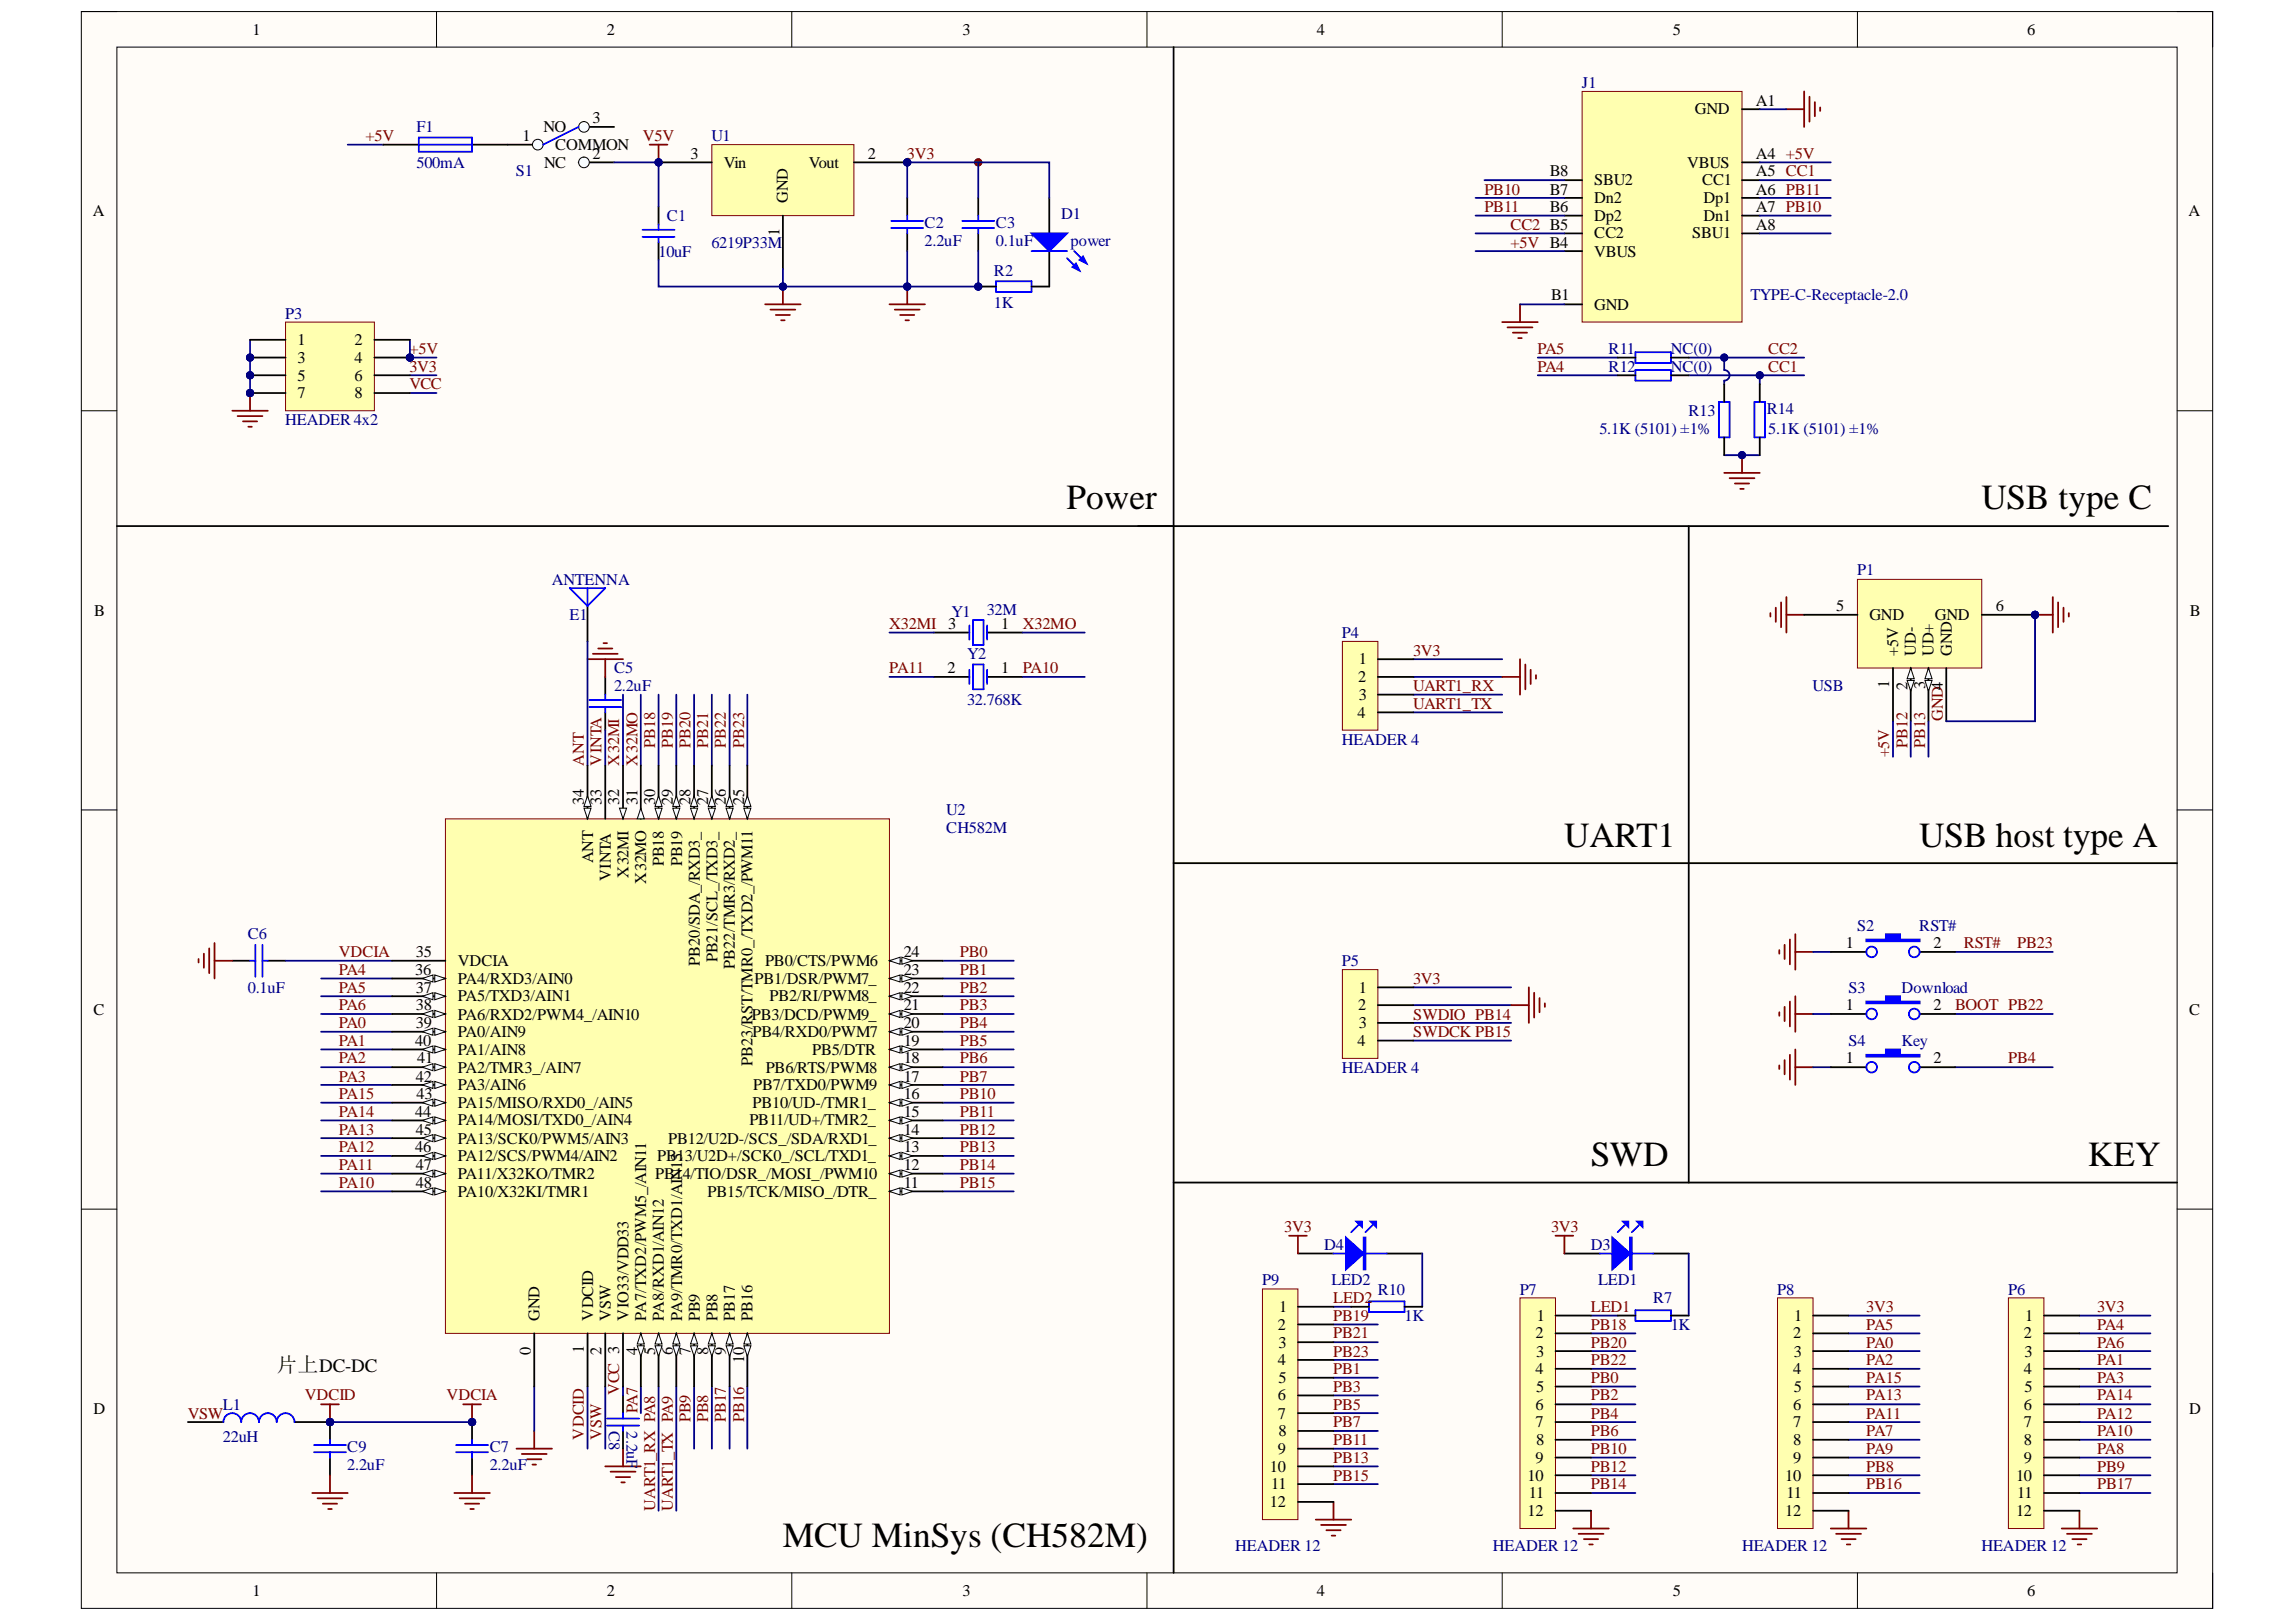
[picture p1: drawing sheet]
<svg xmlns="http://www.w3.org/2000/svg" width="297mm" height="210mm" viewBox="0 0 297 210" stroke-linecap="round" stroke-linejoin="round" font-family="sans-serif">
<defs><g id="words">
<g font-size="4.6">
<text x="138" y="65.9">Power</text>
<text x="256.3" y="65.9">USB type C</text>
<text x="202.4" y="109.5">UART1</text>
<text x="248.3" y="109.5">USB host type A</text>
<text x="205.8" y="150.9">SWD</text>
<text x="270.1" y="150.9">KEY</text>
<text x="101.3" y="200.2">MCU MinSys (CH582M)</text>
</g>
<text font-size="2.7" x="35.8" y="177.6">片上DC-DC</text>
<g font-size="2.1">
<text x="32.7" y="4.5">1</text>
<text x="78.5" y="4.5">2</text>
<text x="124.5" y="4.5">3</text>
<text x="170.4" y="4.5">4</text>
<text x="216.4" y="4.5">5</text>
<text x="262.3" y="4.5">6</text>
<text x="70.3" y="17.1">NO</text>
<text x="76.6" y="16">3</text>
<text x="219.3" y="14.8">GND</text>
<text x="227.1" y="13.7">A1</text>
<text x="67.6" y="18.3">1</text>
<text x="70.4" y="21.7">NC</text>
<text x="71.8" y="19.4">COMMON</text>
<text x="76.6" y="20.5">2</text>
<text x="89.3" y="20.5">3</text>
<text x="93.6" y="21.7">Vin</text>
<text x="104.6" y="21.7">Vout</text>
<text x="112.3" y="20.5">2</text>
<text x="200.5" y="22.8">B8</text>
<text x="218.3" y="21.7">VBUS</text>
<text x="227.1" y="20.5">A4 +5V</text>
<text x="227.1" y="22.8">A5 CC1</text>
<text x="12" y="28">A</text>
<text x="101.9" y="26.3" transform="rotate(-90 101.9 26.3)">GND</text>
<text x="200.5" y="27.5">B6</text>
<text x="200.5" y="25.2">B7</text>
<text x="206.2" y="28.6">Dp2</text>
<text x="206.2" y="26.3">Dn2</text>
<text x="206.2" y="24">SBU2</text>
<text x="220.2" y="24">CC1</text>
<text x="220.4" y="26.3">Dp1</text>
<text x="220.4" y="28.6">Dn1</text>
<text x="227.1" y="25.2">A6 PB11</text>
<text x="227.1" y="27.5">A7 PB10</text>
<text x="227.1" y="29.8">A8</text>
<text x="283.1" y="28">A</text>
<text x="100.8" y="30.5" transform="rotate(-90 100.8 30.5)">1</text>
<text x="206.2" y="33.2">VBUS</text>
<text x="206.2" y="30.8">CC2</text>
<text x="218.9" y="30.8">SBU1</text>
<text x="200.7" y="38.9">B1</text>
<text x="206.2" y="40.1">GND</text>
<text x="38.5" y="44.6">1</text>
<text x="38.5" y="47">3</text>
<text x="45.9" y="44.6">2</text>
<text x="45.9" y="47">4</text>
<text x="38.5" y="49.3">5</text>
<text x="38.5" y="51.6">7</text>
<text x="45.9" y="49.3">6</text>
<text x="45.9" y="51.6">8</text>
<text x="12.2" y="79.7">B</text>
<text x="122.7" y="81.4">3</text>
<text x="129.5" y="81.4">1</text>
<text x="237.6" y="79.1">5</text>
<text x="241.9" y="80.2">GND</text>
<text x="250.3" y="80.2">GND</text>
<text x="258.2" y="79.1">6</text>
<text x="283.3" y="79.7">B</text>
<text x="122.6" y="87.1">2</text>
<text x="129.5" y="87.1">1</text>
<text x="175.7" y="88.2">2</text>
<text x="175.8" y="86">1</text>
<text x="244.4" y="89.1" transform="rotate(-90 244.4 89.1)">1</text>
<text x="245.6" y="84.9" transform="rotate(-90 245.6 84.9)">+5V</text>
<text x="246.8" y="89.3" transform="rotate(-90 246.8 89.3)">2</text>
<text x="247.9" y="84.9" transform="rotate(-90 247.9 84.9)">UD-</text>
<text x="249.1" y="89.2" transform="rotate(-90 249.1 89.2)">3</text>
<text x="250.2" y="84.9" transform="rotate(-90 250.2 84.9)">UD+</text>
<text x="252.5" y="84.9" transform="rotate(-90 252.5 84.9)">GND</text>
<text x="175.6" y="92.9">4</text>
<text x="175.8" y="90.6">3</text>
<text x="75.5" y="104.1" transform="rotate(-90 75.5 104.1)">34</text>
<text x="77.8" y="104.1" transform="rotate(-90 77.8 104.1)">33</text>
<text x="80.1" y="104.1" transform="rotate(-90 80.1 104.1)">32</text>
<text x="82.5" y="104.1" transform="rotate(-90 82.5 104.1)">31</text>
<text x="84.8" y="104.1" transform="rotate(-90 84.8 104.1)">30</text>
<text x="87.1" y="104.1" transform="rotate(-90 87.1 104.1)">29</text>
<text x="89.3" y="104.1" transform="rotate(-90 89.3 104.1)">28</text>
<text x="91.6" y="104.1" transform="rotate(-90 91.6 104.1)">27</text>
<text x="93.9" y="104.1" transform="rotate(-90 93.9 104.1)">26</text>
<text x="96.3" y="104.1" transform="rotate(-90 96.3 104.1)">25</text>
<text x="76.7" y="111.7" transform="rotate(-90 76.7 111.7)">ANT</text>
<text x="81.3" y="113.6" transform="rotate(-90 81.3 113.6)">X32MI</text>
<text x="85.9" y="112.1" transform="rotate(-90 85.9 112.1)">PB18</text>
<text x="88.2" y="112.1" transform="rotate(-90 88.2 112.1)">PB19</text>
<text x="79" y="114" transform="rotate(-90 79 114)">VINTA</text>
<text x="83.6" y="114.4" transform="rotate(-90 83.6 114.4)">X32MO</text>
<text x="53.8" y="123.8">35</text>
<text x="59.2" y="125">VDCIA</text>
<text x="90.5" y="125" transform="rotate(-90 90.5 125)">PB20/SDA_/RXD3_</text>
<text x="92.8" y="124.5" transform="rotate(-90 92.8 124.5)">PB21/SCL_/TXD3_</text>
<text x="95.1" y="125.4" transform="rotate(-90 95.1 125.4)">PB22/TMR3/RXD2_</text>
<text x="99" y="125">PB0/CTS/PWM6</text>
<text x="116.9" y="123.8">24</text>
<text x="238.8" y="122.7">1</text>
<text x="250.2" y="122.7">2</text>
<text x="12.1" y="131.4">C</text>
<text x="53.7" y="126.2">36</text>
<text x="53.8" y="128.5">37</text>
<text x="53.8" y="130.8">38</text>
<text x="59.2" y="129.6">PA5/TXD3/AIN1</text>
<text x="59.2" y="127.3">PA4/RXD3/AIN0</text>
<text x="59.2" y="131.9">PA6/RXD2/PWM4_/AIN10</text>
<text x="97.3" y="131.9">PB3/DCD/PWM9_</text>
<text x="97.6" y="127.3">PB1/DSR/PWM7_</text>
<text x="99.6" y="129.6">PB2/RI/PWM8_</text>
<text x="116.9" y="126.2">23</text>
<text x="116.9" y="128.5">22</text>
<text x="116.9" y="130.8">21</text>
<text x="175.7" y="130.8">2</text>
<text x="175.8" y="128.5">1</text>
<text x="238.8" y="130.8">1</text>
<text x="250.2" y="130.8">2</text>
<text x="283.2" y="131.4">C</text>
<text x="53.7" y="135.3">40</text>
<text x="53.8" y="133">39</text>
<text x="54" y="137.6">41</text>
<text x="59.2" y="134.2">PA0/AIN9</text>
<text x="59.2" y="136.5">PA1/AIN8</text>
<text x="97.4" y="137.9" transform="rotate(-90 97.4 137.9)">PB23/RST/TMR0_/TXD2_/PWM11</text>
<text x="97.4" y="134.2">PB4/RXD0/PWM7</text>
<text x="105.1" y="136.5">PB5/DTR</text>
<text x="116.9" y="135.3">19</text>
<text x="116.9" y="133">20</text>
<text x="116.9" y="137.6">18</text>
<text x="175.6" y="135.3">4</text>
<text x="175.8" y="133">3</text>
<text x="238.8" y="137.6">1</text>
<text x="250.2" y="137.6">2</text>
<text x="53.8" y="140">42</text>
<text x="53.9" y="142.3">43</text>
<text x="59.2" y="143.4">PA15/MISO/RXD0_/AIN5</text>
<text x="59.2" y="141.1">PA3/AIN6</text>
<text x="59.2" y="138.8">PA2/TMR3_/AIN7</text>
<text x="97.4" y="143.4">PB10/UD-/TMR1_</text>
<text x="97.5" y="141.1">PB7/TXD0/PWM9</text>
<text x="99.1" y="138.8">PB6/RTS/PWM8</text>
<text x="116.9" y="140">17</text>
<text x="116.9" y="142.3">16</text>
<text x="53.7" y="144.5">44</text>
<text x="53.7" y="149.1">46</text>
<text x="53.8" y="146.8">45</text>
<text x="59.2" y="145.6">PA14/MOSI/TXD0_/AIN4</text>
<text x="59.2" y="148">PA13/SCK0/PWM5/AIN3</text>
<text x="86.5" y="148">PB12/U2D-/SCS_/SDA/RXD1_</text>
<text x="96.9" y="145.6">PB11/UD+/TMR2_</text>
<text x="116.9" y="146.8">14</text>
<text x="116.9" y="144.5">15</text>
<text x="116.9" y="149.1">13</text>
<text x="53.8" y="153.8">48</text>
<text x="53.8" y="151.4">47</text>
<text x="59.2" y="154.9">PA10/X32KI/TMR1</text>
<text x="59.2" y="152.6">PA11/X32KO/TMR2</text>
<text x="59.2" y="150.3">PA12/SCS/PWM4/AIN2</text>
<text x="84.8" y="152.6">PB14/TIO/DSR_/MOSI_/PWM10</text>
<text x="85" y="150.3">PB13/U2D+/SCK0_/SCL/TXD1_</text>
<text x="91.5" y="154.9">PB15/TCK/MISO_/DTR_</text>
<text x="116.9" y="153.8">11</text>
<text x="116.9" y="151.4">12</text>
<text x="69.8" y="170.9" transform="rotate(-90 69.8 170.9)">GND</text>
<text x="76.7" y="170.9" transform="rotate(-90 76.7 170.9)">VDCID</text>
<text x="79" y="170.9" transform="rotate(-90 79 170.9)">VSW</text>
<text x="81.3" y="170.9" transform="rotate(-90 81.3 170.9)">VIO33/VDD33</text>
<text x="83.6" y="170.9" transform="rotate(-90 83.6 170.9)">PA7/TXD2/PWM5_/AIN11</text>
<text x="85.9" y="170.9" transform="rotate(-90 85.9 170.9)">PA8/RXD1/AIN12</text>
<text x="88.2" y="170.9" transform="rotate(-90 88.2 170.9)">PA9/TMR0/TXD1/AIN13</text>
<text x="90.5" y="170.9" transform="rotate(-90 90.5 170.9)">PB9</text>
<text x="92.8" y="170.9" transform="rotate(-90 92.8 170.9)">PB8</text>
<text x="95.1" y="170.9" transform="rotate(-90 95.1 170.9)">PB17</text>
<text x="97.4" y="170.9" transform="rotate(-90 97.4 170.9)">PB16</text>
<text x="165.3" y="172.1">2</text>
<text x="165.5" y="169.8">1</text>
<text x="198.6" y="173.2">2</text>
<text x="198.8" y="170.9">1</text>
<text x="232" y="173.2">2</text>
<text x="232.1" y="170.9">1</text>
<text x="261.8" y="173.2">2</text>
<text x="262" y="170.9">1</text>
<text x="68.7" y="175.3" transform="rotate(-90 68.7 175.3)">0</text>
<text x="75.5" y="175.1" transform="rotate(-90 75.5 175.1)">1</text>
<text x="77.8" y="175.3" transform="rotate(-90 77.8 175.3)">2</text>
<text x="82.5" y="175.3" transform="rotate(-90 82.5 175.3)">4</text>
<text x="84.8" y="175.3" transform="rotate(-90 84.8 175.3)">5</text>
<text x="87.1" y="175.3" transform="rotate(-90 87.1 175.3)">6</text>
<text x="89.3" y="175.3" transform="rotate(-90 89.3 175.3)">7</text>
<text x="91.6" y="175.3" transform="rotate(-90 91.6 175.3)">8</text>
<text x="93.9" y="175.3" transform="rotate(-90 93.9 175.3)">9</text>
<text x="96.3" y="176.4" transform="rotate(-90 96.3 176.4)">10</text>
<text x="165.3" y="176.7">4</text>
<text x="165.4" y="174.4">3</text>
<text x="165.4" y="178.9">5</text>
<text x="198.6" y="177.8">4</text>
<text x="198.7" y="175.6">3</text>
<text x="232" y="177.8">4</text>
<text x="232.1" y="175.6">3</text>
<text x="261.8" y="177.8">4</text>
<text x="261.9" y="175.6">3</text>
<text x="12.1" y="183">D</text>
<text x="165.3" y="181.2">6</text>
<text x="165.3" y="183.6">7</text>
<text x="165.4" y="185.9">8</text>
<text x="198.6" y="182.4">6</text>
<text x="198.6" y="184.7">7</text>
<text x="198.7" y="180.1">5</text>
<text x="232" y="182.4">6</text>
<text x="232" y="184.7">7</text>
<text x="232.1" y="180.1">5</text>
<text x="261.8" y="182.4">6</text>
<text x="261.8" y="184.7">7</text>
<text x="261.9" y="180.1">5</text>
<text x="283.2" y="183">D</text>
<text x="164.3" y="190.4">10</text>
<text x="165.3" y="188.2">9</text>
<text x="197.6" y="191.6">10</text>
<text x="198.6" y="189.3">9</text>
<text x="198.7" y="187">8</text>
<text x="231" y="191.6">10</text>
<text x="232" y="187">8</text>
<text x="232" y="189.3">9</text>
<text x="260.8" y="191.6">10</text>
<text x="261.8" y="187">8</text>
<text x="261.8" y="189.3">9</text>
<text x="164.3" y="195">12</text>
<text x="164.5" y="192.7">11</text>
<text x="197.6" y="196.2">12</text>
<text x="197.8" y="193.9">11</text>
<text x="231" y="196.2">12</text>
<text x="231.1" y="193.9">11</text>
<text x="260.8" y="196.2">12</text>
<text x="261" y="193.9">11</text>
<text x="32.7" y="206.5">1</text>
<text x="78.5" y="206.5">2</text>
<text x="124.5" y="206.5">3</text>
<text x="170.4" y="206.5">4</text>
<text x="216.4" y="206.5">5</text>
<text x="262.3" y="206.5">6</text>
</g>
<g font-size="2.1" fill="#000080">
<text x="204.6" y="11.4">J1</text>
<text x="53.9" y="17.1">F1</text>
<text x="53.9" y="21.7">500mA</text>
<text x="66.7" y="22.8">S1</text>
<text x="92" y="18.3">U1</text>
<text x="86.3" y="28.6">C1</text>
<text x="119.6" y="29.5">C2</text>
<text x="128.8" y="29.5">C3</text>
<text x="137.3" y="28.4">D1</text>
<text x="85.2" y="33.2">10uF</text>
<text x="92" y="32">6219P33M</text>
<text x="119.6" y="31.8">2.2uF</text>
<text x="128.6" y="35.7">R2</text>
<text x="128.8" y="31.8">0.1uF</text>
<text x="138.5" y="31.8">power</text>
<text x="36.9" y="41.2">P3</text>
<text x="128.6" y="39.8">1K</text>
<text x="226.5" y="38.9">TYPE-C-Receptacle-2.0</text>
<text x="208.1" y="45.8">R11</text>
<text x="216.1" y="45.8">NC(0)</text>
<text x="208.1" y="48.1">R12</text>
<text x="216.1" y="48.1">NC(0)</text>
<text x="218.4" y="53.8">R13</text>
<text x="228.6" y="53.6">R14</text>
<text x="36.9" y="55">HEADER 4x2</text>
<text x="206.9" y="56.1">5.1K (5101) ±1%</text>
<text x="228.8" y="56.1">5.1K (5101) ±1%</text>
<text x="71.4" y="75.7">ANTENNA</text>
<text x="240.3" y="74.5">P1</text>
<text x="73.7" y="80.2">E1</text>
<text x="123.1" y="79.8">Y1</text>
<text x="127.7" y="79.5">32M</text>
<text x="173.6" y="82.6">P4</text>
<text x="79.4" y="87.1">C5</text>
<text x="79.4" y="89.4">2.2uF</text>
<text x="125.1" y="85.3">Y2</text>
<text x="234.5" y="89.4">USB</text>
<text x="125.1" y="91.3">32.768K</text>
<text x="173.6" y="96.4">HEADER 4</text>
<text x="122.4" y="105.5">U2</text>
<text x="122.4" y="107.8">CH582M</text>
<text x="32.1" y="121.6">C6</text>
<text x="173.6" y="125">P5</text>
<text x="240.3" y="120.5">S2</text>
<text x="248.3" y="120.5">RST#</text>
<text x="32.1" y="128.5">0.1uF</text>
<text x="239.2" y="128.5">S3</text>
<text x="246" y="128.5">Download</text>
<text x="239.2" y="135.3">S4</text>
<text x="246" y="135.3">Key</text>
<text x="173.6" y="138.8">HEADER 4</text>
<text x="171.3" y="161.8">D4</text>
<text x="205.8" y="161.8">D3</text>
<text x="163.3" y="166.4">P9</text>
<text x="172.2" y="166.4">LED2</text>
<text x="178.2" y="167.5">R10</text>
<text x="196.6" y="167.5">P7</text>
<text x="206.8" y="166.4">LED1</text>
<text x="229.9" y="167.5">P8</text>
<text x="259.8" y="167.5">P6</text>
<text x="181.7" y="170.9">1K</text>
<text x="213.9" y="168.6">R7</text>
<text x="216.1" y="172.1">1K</text>
<text x="28.8" y="182.4">L1</text>
<text x="78.8" y="185.2" transform="rotate(90 78.8 185.2)">C8</text>
<text x="81" y="185.2" transform="rotate(90 81 185.2)">2.2uF</text>
<text x="28.8" y="186.6">22uH</text>
<text x="44.9" y="187.9">C9</text>
<text x="44.9" y="190.2">2.2uF</text>
<text x="63.4" y="187.9">C7</text>
<text x="63.4" y="190.2">2.2uF</text>
<text x="159.8" y="200.8">HEADER 12</text>
<text x="193.1" y="200.8">HEADER 12</text>
<text x="225.4" y="200.8">HEADER 12</text>
<text x="256.3" y="200.8">HEADER 12</text>
</g>
<g font-size="2.1" fill="#800000">
<text x="47.3" y="18.3">+5V</text>
<text x="83.2" y="18.3">V5V</text>
<text x="117.3" y="20.5">3V3</text>
<text x="192" y="25.2">PB10</text>
<text x="192" y="27.5">PB11</text>
<text x="195.4" y="29.8">CC2 B5</text>
<text x="195.4" y="32">+5V B4</text>
<text x="53" y="45.8">+5V</text>
<text x="198.9" y="45.8">PA5</text>
<text x="228.8" y="45.8">CC2</text>
<text x="53" y="50.4">VCC</text>
<text x="53" y="48.1">3V3</text>
<text x="198.9" y="48.1">PA4</text>
<text x="228.8" y="48.1">CC1</text>
<text x="115.1" y="81.4">X32MI</text>
<text x="132.3" y="81.4">X32MO</text>
<text x="115.1" y="87.1">PA11</text>
<text x="132.3" y="87.1">PA10</text>
<text x="182.8" y="84.9">3V3</text>
<text x="182.8" y="89.4">UART1_RX</text>
<text x="182.8" y="91.7">UART1_TX</text>
<text x="251.3" y="93.3" transform="rotate(-90 251.3 93.3)">GND4</text>
<text x="75.5" y="99.1" transform="rotate(-90 75.5 99.1)">ANT</text>
<text x="77.8" y="99.1" transform="rotate(-90 77.8 99.1)">VINTA</text>
<text x="80.1" y="99.1" transform="rotate(-90 80.1 99.1)">X32MI</text>
<text x="82.5" y="99.1" transform="rotate(-90 82.5 99.1)">X32MO</text>
<text x="84.8" y="96.8" transform="rotate(-90 84.8 96.8)">PB18</text>
<text x="87.1" y="96.8" transform="rotate(-90 87.1 96.8)">PB19</text>
<text x="89.3" y="96.8" transform="rotate(-90 89.3 96.8)">PB20</text>
<text x="91.6" y="96.8" transform="rotate(-90 91.6 96.8)">PB21</text>
<text x="93.9" y="96.8" transform="rotate(-90 93.9 96.8)">PB22</text>
<text x="96.3" y="96.8" transform="rotate(-90 96.3 96.8)">PB23</text>
<text x="244.4" y="98" transform="rotate(-90 244.4 98)">+5V</text>
<text x="246.8" y="96.8" transform="rotate(-90 246.8 96.8)">PB12</text>
<text x="249.1" y="96.8" transform="rotate(-90 249.1 96.8)">PB13</text>
<text x="43.8" y="123.8">VDCIA</text>
<text x="124.2" y="123.8">PB0</text>
<text x="254" y="122.7">RST#</text>
<text x="261" y="122.7">PB23</text>
<text x="43.8" y="126.2">PA4</text>
<text x="43.8" y="128.5">PA5</text>
<text x="43.8" y="130.8">PA6</text>
<text x="124.2" y="126.2">PB1</text>
<text x="124.2" y="128.5">PB2</text>
<text x="124.2" y="130.8">PB3</text>
<text x="182.8" y="127.3">3V3</text>
<text x="182.8" y="131.9">SWDIO PB14</text>
<text x="252.9" y="130.8">BOOT PB22</text>
<text x="43.8" y="133">PA0</text>
<text x="43.8" y="135.3">PA1</text>
<text x="43.8" y="137.6">PA2</text>
<text x="124.2" y="133">PB4</text>
<text x="124.2" y="135.3">PB5</text>
<text x="124.2" y="137.6">PB6</text>
<text x="182.8" y="134.2">SWDCK PB15</text>
<text x="259.8" y="137.6">PB4</text>
<text x="43.8" y="140">PA3</text>
<text x="43.8" y="142.3">PA15</text>
<text x="124.2" y="140">PB7</text>
<text x="124.2" y="142.3">PB10</text>
<text x="43.8" y="149.1">PA12</text>
<text x="43.8" y="146.8">PA13</text>
<text x="43.8" y="144.5">PA14</text>
<text x="124.2" y="144.5">PB11</text>
<text x="124.2" y="146.8">PB12</text>
<text x="124.2" y="149.1">PB13</text>
<text x="43.8" y="151.4">PA11</text>
<text x="43.8" y="153.8">PA10</text>
<text x="124.2" y="151.4">PB14</text>
<text x="124.2" y="153.8">PB15</text>
<text x="166.2" y="159.4">3V3</text>
<text x="200.7" y="159.4">3V3</text>
<text x="172.5" y="170.9">PB19</text>
<text x="172.5" y="173.2">PB21</text>
<text x="172.5" y="168.6">LED2</text>
<text x="205.8" y="169.8">LED1</text>
<text x="205.8" y="172.1">PB18</text>
<text x="241.4" y="172.1">PA5</text>
<text x="241.4" y="169.8">3V3</text>
<text x="271.3" y="172.1">PA4</text>
<text x="271.3" y="169.8">3V3</text>
<text x="172.5" y="175.6">PB23</text>
<text x="172.5" y="177.8">PB1</text>
<text x="205.8" y="174.4">PB20</text>
<text x="205.8" y="176.7">PB22</text>
<text x="205.8" y="178.9">PB0</text>
<text x="241.4" y="174.4">PA0</text>
<text x="241.4" y="176.7">PA2</text>
<text x="241.4" y="178.9">PA15</text>
<text x="271.3" y="176.7">PA1</text>
<text x="271.3" y="178.9">PA3</text>
<text x="271.3" y="174.4">PA6</text>
<text x="24.3" y="183.6">VSW</text>
<text x="39.4" y="181.2">VDCID</text>
<text x="57.8" y="181.2">VDCIA</text>
<text x="80.1" y="180.6" transform="rotate(-90 80.1 180.6)">VCC 3</text>
<text x="82.5" y="182.8" transform="rotate(-90 82.5 182.8)">PA7</text>
<text x="89.3" y="184" transform="rotate(-90 89.3 184)">PB9</text>
<text x="91.6" y="184" transform="rotate(-90 91.6 184)">PB8</text>
<text x="93.9" y="184" transform="rotate(-90 93.9 184)">PB17</text>
<text x="96.3" y="184" transform="rotate(-90 96.3 184)">PB16</text>
<text x="172.5" y="180.1">PB3</text>
<text x="172.5" y="182.4">PB5</text>
<text x="172.5" y="184.7">PB7</text>
<text x="205.8" y="181.2">PB2</text>
<text x="205.8" y="183.6">PB4</text>
<text x="205.8" y="185.9">PB6</text>
<text x="241.4" y="181.2">PA13</text>
<text x="241.4" y="183.6">PA11</text>
<text x="241.4" y="185.9">PA7</text>
<text x="271.3" y="183.6">PA12</text>
<text x="271.3" y="181.2">PA14</text>
<text x="271.3" y="185.9">PA10</text>
<text x="75.5" y="186.3" transform="rotate(-90 75.5 186.3)">VDCID</text>
<text x="77.8" y="186.3" transform="rotate(-90 77.8 186.3)">VSW</text>
<text x="172.5" y="187">PB11</text>
<text x="172.5" y="189.3">PB13</text>
<text x="172.5" y="191.6">PB15</text>
<text x="205.8" y="188.2">PB10</text>
<text x="205.8" y="190.4">PB12</text>
<text x="241.4" y="188.2">PA9</text>
<text x="241.4" y="190.4">PB8</text>
<text x="271.3" y="188.2">PA8</text>
<text x="271.3" y="190.4">PB9</text>
<text x="84.8" y="195.5" transform="rotate(-90 84.8 195.5)">UART1_RX PA8</text>
<text x="87.1" y="195.5" transform="rotate(-90 87.1 195.5)">UART1_TX PA9</text>
<text x="205.8" y="192.7">PB14</text>
<text x="241.4" y="192.7">PB16</text>
<text x="271.3" y="192.7">PB17</text>
</g>
</g></defs>
<path d="M10.5 1.5h275.8v206.6h-275.8z" fill-rule="evenodd" fill="#fffcf8"/>
<path d="M10.5 1.5h275.8v206.6h-275.8z" fill="none" stroke="#000" stroke-width=".13"/>
<path d="M15.1 6.1h266.6v197.4h-266.6z" fill-rule="evenodd" fill="#fffcf8"/>
<g fill="none" stroke="#000" stroke-width=".13">
<path d="M10.5 1.5h4.6M15.1 6.1h266.6v197.4h-266.6zM56.5 1.5v4.6M102.4 1.5v4.6M148.4 1.5v4.6M194.3 1.5v4.6M240.3 1.5v4.6M281.7 1.5h4.6v4.6M10.5 53.2h4.6M281.7 53.2h4.6M10.5 104.8h4.6M281.7 104.8h4.6"/>
<path d="M10.5 156.5h4.6M281.7 156.5h4.6M56.5 203.5v4.6M102.4 203.5v4.6M148.4 203.5v4.6M194.3 203.5v4.6M240.3 203.5v4.6M286.3 203.5v4.6"/>
</g>
<circle cx="126.6" cy="21" r=".46" fill="#000080"/>
<circle cx="126.6" cy="21" r=".46" fill="none" stroke="#000080" stroke-width=".13"/>
<path d="M229 79.3v.5M229.7 78.6v1.9M230.4 78v3.2M231.1 77.3v4.6M231.1 79.6h2.3" fill="none" stroke="#800000" stroke-width=".23"/>
<path d="M135.7 25.6v4.6M135.7 32.5v4.6" fill="none" stroke="#000" stroke-width=".23"/>
<path d="M133.5 30.2h4.5l-2.3 2.3z" fill="#00f"/>
<path d="M133.5 30.2h4.5l-2.3 2.3zM138 33.4l1.7 1.6M139 32.5l1.6 1.6" fill="none" stroke="#00f" stroke-width=".23"/>
<path d="M138.7 34.6l.5-.5 .5 .9z" fill="#00f"/>
<path d="M138.7 34.6l.5-.5 .5 .9z" fill="none" stroke="#00f" stroke-width=".23"/>
<path d="M139.7 33.6l.4-.4 .5 .9z" fill="#00f"/>
<path d="M133.5 32.5h4.5M139.7 33.6l.4-.4 .5 .9z" fill="none" stroke="#00f" stroke-width=".23"/>
<path d="M84 18.7h2.3M85.2 18.7v2.3M196.6 39.4v2.3M194.3 41.7h4.6M195 42.4h3.3M195.7 43.1h1.9M196.4 43.8h.5" fill="none" stroke="#800000" stroke-width=".23"/>
<circle cx="85.2" cy="21" r=".46" fill="#000080"/>
<circle cx="85.2" cy="21" r=".46" fill="none" stroke="#000080" stroke-width=".13"/>
<path d="M126.6 25.6v2.3M126.6 30.2v2.3" fill="none" stroke="#000" stroke-width=".23"/>
<path d="M124.5 29.5h4.1M124.5 28.6h4.1M126.6 27.9v.7M126.6 29.5v.7" fill="none" stroke="#00f" stroke-width=".23"/>
<circle cx="126.6" cy="21" r=".46" fill="#800000"/>
<circle cx="126.6" cy="21" r=".46" fill="none" stroke="#800000" stroke-width=".13"/>
<path d="M65.7 18.7h4.6M85.2 26.8v2.2M85.2 31.3v2.3" fill="none" stroke="#000" stroke-width=".23"/>
<path d="M83.1 30.7h4.2M83.1 29.7h4.2M85.2 29v.7M85.2 30.7v.6" fill="none" stroke="#00f" stroke-width=".23"/>
<circle cx="69.6" cy="18.7" r=".69" fill="#f8fcff"/>
<circle cx="69.6" cy="18.7" r=".69" fill="none" stroke="#000" stroke-width=".13"/>
<path d="M74.9 16.4h4.6" fill="none" stroke="#000" stroke-width=".23"/>
<circle cx="75.5" cy="16.4" r=".69" fill="#f8fcff"/>
<circle cx="75.5" cy="16.4" r=".69" fill="none" stroke="#000" stroke-width=".13"/>
<path d="M74.9 21h4.6" fill="none" stroke="#000" stroke-width=".23"/>
<circle cx="75.5" cy="21" r=".69" fill="#f8fcff"/>
<circle cx="75.5" cy="21" r=".69" fill="none" stroke="#000" stroke-width=".13"/>
<path d="M74.9 16.4l-4.6 2.3" fill="none" stroke="#00f" stroke-width=".23"/>
<circle cx="263.3" cy="79.6" r=".46" fill="#000080"/>
<circle cx="263.3" cy="79.6" r=".46" fill="none" stroke="#000080" stroke-width=".13"/>
<path d="M240.3 75h16.1v11.4h-16.1z" fill-rule="evenodd" fill="#ffffb0"/>
<path d="M240.3 75h16.1v11.4h-16.1z" fill="none" stroke="#800000" stroke-width=".13"/>
<path d="M256.4 79.6h6.9M244.9 86.4v6.9M251.8 86.4v6.9" fill="none" stroke="#000" stroke-width=".23"/>
<circle cx="263.3" cy="79.6" r=".46" fill="#000080"/>
<circle cx="263.3" cy="79.6" r=".46" fill="none" stroke="#000080" stroke-width=".13"/>
<path d="M249.5 86.4v6.9" fill="none" stroke="#000" stroke-width=".23"/>
<path d="M249.5 86.4l.5 1.4h-1z" fill="#f8fcff"/>
<path d="M249.5 86.4l.5 1.4h-1z" fill="none" stroke="#000" stroke-width=".13"/>
<path d="M249 88.1h1l-.5 1.3z" fill="#f8fcff"/>
<path d="M249 88.1h1l-.5 1.3z" fill="none" stroke="#000" stroke-width=".13"/>
<path d="M247.2 86.4v6.9" fill="none" stroke="#000" stroke-width=".23"/>
<path d="M247.2 86.4l.4 1.4h-.9z" fill="#f8fcff"/>
<path d="M247.2 86.4l.4 1.4h-.9z" fill="none" stroke="#000" stroke-width=".13"/>
<path d="M246.7 88.1h.9l-.4 1.3z" fill="#f8fcff"/>
<path d="M246.7 88.1h.9l-.4 1.3z" fill="none" stroke="#000" stroke-width=".13"/>
<path d="M76 78.4v4.6M233.4 79.6h6.9M78.3 87.6v2.3M78.3 92.2v2.3M120.8 81.9h4.6M127.7 81.9h4.6M30.1 124.3h2.2M34.6 124.3h2.3" fill="none" stroke="#000" stroke-width=".23"/>
<g fill="none" stroke="#800000" stroke-width=".23">
<path d="M99 39.4h4.6M101.3 37.1v2.3M99.7 40.1h3.2M100.4 40.8h1.8M101.1 41.4h.4M76 85.3h4.6M76.7 84.6h3.2M77.4 83.9h1.8M78.1 83.2h.4M78.3 85.3v2.3M25.7 124.1v.5M26.4 123.4v1.8"/>
<path d="M27.1 122.7v3.2M27.8 122v4.6M27.8 124.3h2.3M230.2 123v.4M230.2 131v.5M230.9 122.3v1.8M230.9 130.3v1.8M231.6 121.6v3.2M231.6 129.6v3.2M232.3 120.9v4.6M232.3 128.9v4.6M232.3 123.2h2.3"/>
<path d="M232.3 131.2h2.3M66.8 187.5h4.6M67.5 188.2h3.2M68.2 188.8h1.8M68.9 189.5h.4M69.1 185.2v2.3M78.3 189.8h4.6M79 190.5h3.2M79.7 191.1h1.8M80.4 191.8h.4M80.6 187.5v2.3"/>
</g>
<g fill="none" stroke="#00f" stroke-width=".23">
<path d="M73.7 76.1h4.6l-2.3 2.3zM76 76.1v2.3M76.2 90.6h4.2M76.2 91.5h4.2M78.3 89.9v.7M78.3 91.5v.7M125.4 80.9v1.9M125.9 80.2h1.3v3.3h-1.3zM127.7 80.9v1.9M32.3 124.3h.7M33 122.3v4.1M34 124.3h.6"/>
<path d="M34 122.3v4.1"/>
</g>
<circle cx="101.3" cy="37.1" r=".46" fill="#000080"/>
<circle cx="101.3" cy="37.1" r=".46" fill="none" stroke="#000080" stroke-width=".13"/>
<path d="M115.1 39.4h4.6M117.4 37.1v2.3M115.8 40.1h3.2M116.4 40.8h1.9M117.1 41.4h.5" fill="none" stroke="#800000" stroke-width=".23"/>
<circle cx="117.4" cy="37.1" r=".46" fill="#000080"/>
<circle cx="117.4" cy="37.1" r=".46" fill="none" stroke="#000080" stroke-width=".13"/>
<path d="M117.4 25.6v2.3M117.4 30.2v2.3M120.8 87.6h4.6M127.7 87.6h4.6M80.6 180.6v2.3M80.6 185.2v2.3" fill="none" stroke="#000" stroke-width=".23"/>
<path d="M115.3 29.5h4.1M115.3 28.6h4.1M117.4 27.9v.7M117.4 29.5v.7M125.4 86.7v1.8M125.9 86h1.3v3.2h-1.3zM127.7 86.7v1.8M78.5 183.6h4.2M78.5 184.5h4.2M80.6 182.9v.7M80.6 184.5v.7" fill="none" stroke="#00f" stroke-width=".23"/>
<circle cx="42.7" cy="184" r=".46" fill="#000080"/>
<circle cx="42.7" cy="184" r=".46" fill="none" stroke="#000080" stroke-width=".13"/>
<path d="M24.3 184h4.6M38.1 184h4.6" fill="none" stroke="#000" stroke-width=".23"/>
<circle cx="42.7" cy="184" r=".46" fill="#000080"/>
<circle cx="42.7" cy="184" r=".46" fill="none" stroke="#000080" stroke-width=".13"/>
<path d="M28.9 184a1.15 1.15 0 0 1 1.2-1.1 1.15 1.15 0 0 1 1.1 1.1 1.15 1.15 0 0 1 1.2-1.1 1.15 1.15 0 0 1 1.1 1.1 1.15 1.15 0 0 1 1.1-1.1 1.15 1.15 0 0 1 1.2 1.1 1.15 1.15 0 0 1 1.1-1.1 1.15 1.15 0 0 1 1.2 1.1" fill="none" stroke="#00f" stroke-width=".23"/>
<circle cx="42.7" cy="184" r=".46" fill="#000080"/>
<circle cx="42.7" cy="184" r=".46" fill="none" stroke="#000080" stroke-width=".13"/>
<path d="M42.7 184v2.3M42.7 188.6v2.3" fill="none" stroke="#000" stroke-width=".23"/>
<circle cx="42.7" cy="184" r=".46" fill="#000080"/>
<circle cx="42.7" cy="184" r=".46" fill="none" stroke="#000080" stroke-width=".13"/>
<path d="M40.6 187h4.2M40.6 187.9h4.2M42.7 186.3v.7M42.7 187.9v.7" fill="none" stroke="#00f" stroke-width=".23"/>
<path d="M41.5 181.7h2.3M42.7 181.7v2.3" fill="none" stroke="#800000" stroke-width=".23"/>
<circle cx="42.7" cy="184" r=".46" fill="#000080"/>
<circle cx="42.7" cy="184" r=".46" fill="none" stroke="#000080" stroke-width=".13"/>
<path d="M59.9 181.7h2.3M61.1 181.7v2.3" fill="none" stroke="#800000" stroke-width=".23"/>
<circle cx="61.1" cy="184" r=".46" fill="#000080"/>
<circle cx="61.1" cy="184" r=".46" fill="none" stroke="#000080" stroke-width=".13"/>
<g fill="none" stroke="#800000" stroke-width=".23">
<path d="M231.1 14.1h2.3M233.4 11.8v4.6M234.1 12.5v3.2M234.8 13.2v1.8M235.5 13.9v.5M263.3 79.6h2.3M265.6 77.3v4.6M266.3 78v3.2M267 78.6v1.9M267.6 79.3v.5M40.4 193.2h4.6M41.1 193.9h3.2"/>
<path d="M41.8 194.6h1.8M42.5 195.3h.4M42.7 190.9v2.3"/>
</g>
<circle cx="263.3" cy="79.6" r=".46" fill="#000080"/>
<circle cx="263.3" cy="79.6" r=".46" fill="none" stroke="#000080" stroke-width=".13"/>
<g fill="none" stroke="#800000" stroke-width=".23">
<path d="M30.1 53.2h4.5M30.7 53.8h3.3M31.4 54.5h1.9M32.1 55.2h.5M32.3 50.9v2.3M170.2 196.7h4.6M170.9 197.3h3.2M171.6 198h1.8M172.3 198.7h.4M172.5 194.4v2.3M203.5 197.8h4.6M204.2 198.5h3.2"/>
<path d="M204.9 199.2h1.9M205.6 199.9h.5M205.8 195.5v2.3M236.9 197.8h4.6M237.5 198.5h3.3M238.2 199.2h1.9M238.9 199.9h.5M239.1 195.5v2.3M266.7 197.8h4.6M267.4 198.5h3.2M268.1 199.2h1.8M268.8 199.9h.5"/>
<path d="M269 195.5v2.3"/>
</g>
<circle cx="32.3" cy="50.9" r=".46" fill="#000080"/>
<circle cx="32.3" cy="50.9" r=".46" fill="none" stroke="#000080" stroke-width=".13"/>
<circle cx="53" cy="46.3" r=".46" fill="#000080"/>
<circle cx="53" cy="46.3" r=".46" fill="none" stroke="#000080" stroke-width=".13"/>
<path d="M202.4 162.2h4.6M213.9 162.2h4.6" fill="none" stroke="#000" stroke-width=".23"/>
<path d="M210.2 158.5l-.9 1M212 158.5l-.9 1M207 162.2h6.9" fill="none" stroke="#00f" stroke-width=".23"/>
<path d="M208.6 160.1l2.3 2.1-2.3 2.1z" fill="#00f"/>
<path d="M208.6 160.1l2.3 2.1-2.3 2.1zM210.9 160.1h.2v4.2h-.2z" fill="none" stroke="#00f" stroke-width=".23"/>
<path d="M211 160.1v4.2" fill="none" stroke="#00f" stroke-width=".22"/>
<path d="M211.8 158.1h.7v.7z" fill="#00f"/>
<path d="M211.8 158.1h.7v.7z" fill="none" stroke="#00f" stroke-width=".23"/>
<path d="M210 158.1h.7v.7z" fill="#00f"/>
<path d="M175.7 158.5l-.9 1M177.6 158.5l-.9 1M210 158.1h.7v.7zM172.5 162.2h6.9" fill="none" stroke="#00f" stroke-width=".23"/>
<path d="M201.2 159.9h2.3M202.4 159.9v2.3" fill="none" stroke="#800000" stroke-width=".23"/>
<path d="M167.9 162.2h4.6M179.4 162.2h4.6" fill="none" stroke="#000" stroke-width=".23"/>
<path d="M174.1 160.1l2.3 2.1-2.3 2.1z" fill="#00f"/>
<path d="M174.1 160.1l2.3 2.1-2.3 2.1zM176.4 160.1h.3v4.2h-.3zM176.5 160.1v4.2" fill="none" stroke="#00f" stroke-width=".23"/>
<path d="M177.3 158.1h.7v.7z" fill="#00f"/>
<path d="M177.3 158.1h.7v.7z" fill="none" stroke="#00f" stroke-width=".23"/>
<path d="M175.5 158.1h.7v.7z" fill="#00f"/>
<path d="M175.5 158.1h.7v.7z" fill="none" stroke="#00f" stroke-width=".23"/>
<path d="M166.8 159.9h2.3M167.9 159.9v2.3" fill="none" stroke="#800000" stroke-width=".23"/>
<path d="M204.7 11.8h20.7v29.9h-20.7z" fill-rule="evenodd" fill="#ffffb0"/>
<path d="M204.7 11.8h20.7v29.9h-20.7z" fill="none" stroke="#800000" stroke-width=".13"/>
<path d="M225.4 14.1h2.3M202.4 39.4h2.3M202.4 32.5h2.3M202.4 30.2h2.3M202.4 27.9h2.3M202.4 25.6h2.3M202.4 23.3h2.3M225.4 30.2h2.3M225.4 27.9h2.3M225.4 25.6h2.3M225.4 23.3h2.3M225.4 21h2.3" fill="none" stroke="#000" stroke-width=".23"/>
<path d="M225.4 58.9v2.3M223.1 61.2h4.6M223.8 61.9h3.2M224.4 62.6h1.9M225.1 63.3h.5" fill="none" stroke="#800000" stroke-width=".23"/>
<circle cx="225.4" cy="58.9" r=".46" fill="#000080"/>
<circle cx="225.4" cy="58.9" r=".46" fill="none" stroke="#000080" stroke-width=".13"/>
<path d="M79.5 21h5.7v5.8M126.6 21v4.6M244.9 93.3v4.6" fill="none" stroke="#000080" stroke-width=".23"/>
<circle cx="85.2" cy="21" r=".46" fill="#000080"/>
<circle cx="85.2" cy="21" r=".46" fill="none" stroke="#000080" stroke-width=".13"/>
<g fill="none" stroke="#000080" stroke-width=".23">
<path d="M45 18.7h4.6M117.4 32.5v4.6M78.3 94.5v4.6M80.6 89.9v9.2M82.9 89.9v9.2M85.2 89.9v9.2M87.5 89.9v9.2M89.8 89.9v9.2M92.1 89.9v9.2M94.4 89.9v9.2M96.7 89.9v9.2M247.2 93.3v4.6"/>
<path d="M249.5 93.3v4.6M36.9 124.3h13.8M41.5 131.2h9.2M41.5 133.5h9.2M41.5 135.8h9.2M41.5 138.1h9.2M122 124.3h9.2M122 126.6h9.2M122 128.9h9.2M122 131.2h9.2M122 133.5h9.2M122 135.8h9.2"/>
<path d="M122 138.1h9.2M234.6 131.2h2.3M252.9 131.2h12.7M41.5 140.4h9.2M41.5 142.7h9.2M41.5 145h9.2M41.5 147.3h9.2M41.5 149.6h9.2M41.5 151.9h9.2M41.5 154.2h9.2M122 140.4h9.2M69.1 179.4v5.8"/>
<path d="M78.3 179.4v8.1M82.9 179.4v3.5M89.8 179.4v8.1M92.1 179.4v8.1M94.4 179.4v8.1M96.7 179.4v8.1"/>
</g>
<circle cx="117.4" cy="37.1" r=".46" fill="#000080"/>
<circle cx="117.4" cy="37.1" r=".46" fill="none" stroke="#000080" stroke-width=".13"/>
<path d="M263.3 79.6v13.7h-11.5M76 83v16.1M115.1 81.9h5.7M132.3 81.9h8M76 179.4v8.1M80.6 179.4v1.2" fill="none" stroke="#000080" stroke-width=".23"/>
<circle cx="263.3" cy="79.6" r=".46" fill="#000080"/>
<circle cx="263.3" cy="79.6" r=".46" fill="none" stroke="#000080" stroke-width=".13"/>
<g fill="none" stroke="#000080" stroke-width=".23">
<path d="M32.3 44v6.9M182.9 85.3h11.4M182.9 89.9h11.4M182.9 92.2h11.4M182.9 127.8h12.6M182.9 132.4h12.6M182.9 134.7h12.6M234.6 123.2h2.3M252.9 123.2h12.7M239.1 172.6h9.2M239.1 174.8h9.2M239.1 177.1h9.2"/>
<path d="M239.1 179.4h9.2M269 172.6h9.2M269 174.8h9.2M269 177.1h9.2M269 179.4h9.2M239.1 181.7h9.2M239.1 184h9.2M239.1 188.6h9.2M239.1 190.9h9.2M239.1 193.2h9.2M239.1 186.3h9.2M269 181.7h9.2"/>
<path d="M269 184h9.2M269 188.6h9.2M269 190.9h9.2M269 193.2h9.2"/>
</g>
<circle cx="32.3" cy="46.3" r=".46" fill="#000080"/>
<circle cx="32.3" cy="46.3" r=".46" fill="none" stroke="#000080" stroke-width=".13"/>
<circle cx="32.3" cy="48.6" r=".46" fill="#000080"/>
<circle cx="32.3" cy="48.6" r=".46" fill="none" stroke="#000080" stroke-width=".13"/>
<circle cx="32.3" cy="50.9" r=".46" fill="#000080"/>
<circle cx="32.3" cy="50.9" r=".46" fill="none" stroke="#000080" stroke-width=".13"/>
<path d="M53 44v2.3h3.5" fill="none" stroke="#000080" stroke-width=".23"/>
<circle cx="53" cy="46.3" r=".46" fill="#000080"/>
<circle cx="53" cy="46.3" r=".46" fill="none" stroke="#000080" stroke-width=".13"/>
<g fill="none" stroke="#000080" stroke-width=".23">
<path d="M227.7 14.1h3.4M190.9 25.6h11.5M190.9 27.9h11.5M190.9 30.2h11.5M190.9 32.5h11.5M192 23.3h10.4M196.6 39.4h5.8M227.7 21h9.2M227.7 23.3h9.2M227.7 25.6h9.2M227.7 27.9h9.2M227.7 30.2h9.2"/>
<path d="M53 48.6h3.5M218.5 48.6h14.9M41.5 126.6h9.2M41.5 128.9h9.2M122 142.7h9.2M122 145h9.2M122 147.3h9.2M122 149.6h9.2M122 151.9h9.2M122 154.2h9.2M85.2 179.4v16.1M87.5 179.4v16.1"/>
<path d="M172.5 171.4h5.8M172.5 173.7h5.8M172.5 176h5.8M172.5 178.3h5.8M172.5 169.1h2.3M184 162.2v6.9M205.8 172.6h5.8M205.8 174.8h5.8M205.8 177.1h5.8M205.8 179.4h5.8M205.8 170.2h3.5M218.5 162.2v8"/>
<path d="M239.1 170.2h9.2M269 170.2h9.2M172.5 180.6h5.8M172.5 182.9h5.8M172.5 185.2h5.8M172.5 187.5h5.8M172.5 189.8h5.8M172.5 192.1h5.8M205.8 186.3h5.8M205.8 181.7h5.8M205.8 184h5.8M205.8 188.6h5.8"/>
<path d="M205.8 190.9h5.8M205.8 193.2h5.8M269 186.3h9.2"/>
</g>
<circle cx="227.7" cy="48.6" r=".46" fill="#000080"/>
<circle cx="227.7" cy="48.6" r=".46" fill="none" stroke="#000080" stroke-width=".13"/>
<path d="M218.5 46.3h14.9" fill="none" stroke="#000080" stroke-width=".23"/>
<circle cx="223.1" cy="46.3" r=".46" fill="#000080"/>
<circle cx="223.1" cy="46.3" r=".46" fill="none" stroke="#000080" stroke-width=".13"/>
<path d="M198.9 46.3h10.4M198.9 48.6h10.4M223.1 46.3v1.6a.69 .69 0 0 1 .7 .7 .69 .69 0 0 1-.7 .7v.4" fill="none" stroke="#000080" stroke-width=".23"/>
<circle cx="223.1" cy="46.3" r=".46" fill="#000080"/>
<circle cx="223.1" cy="46.3" r=".46" fill="none" stroke="#000080" stroke-width=".13"/>
<path d="M227.7 48.6v1.1" fill="none" stroke="#000080" stroke-width=".23"/>
<circle cx="227.7" cy="48.6" r=".46" fill="#000080"/>
<circle cx="227.7" cy="48.6" r=".46" fill="none" stroke="#000080" stroke-width=".13"/>
<path d="M223.1 58.9h4.6" fill="none" stroke="#000080" stroke-width=".23"/>
<circle cx="225.4" cy="58.9" r=".46" fill="#000080"/>
<circle cx="225.4" cy="58.9" r=".46" fill="none" stroke="#000080" stroke-width=".13"/>
<path d="M151.8 6.1v197.4M15.1 68.1h265.4M151.8 111.7h129.9M151.8 153h129.9" fill="none" stroke="#000" stroke-width=".23"/>
<circle cx="85.2" cy="21" r=".46" fill="#000080"/>
<circle cx="85.2" cy="21" r=".46" fill="none" stroke="#000080" stroke-width=".13"/>
<circle cx="117.4" cy="21" r=".46" fill="#000080"/>
<circle cx="117.4" cy="21" r=".46" fill="none" stroke="#000080" stroke-width=".13"/>
<path d="M92.1 18.7h18.4v9.2h-18.4z" fill-rule="evenodd" fill="#ffffb0"/>
<path d="M92.1 18.7h18.4v9.2h-18.4z" fill="none" stroke="#800000" stroke-width=".13"/>
<path d="M85.2 21h6.9" fill="none" stroke="#000" stroke-width=".23"/>
<circle cx="85.2" cy="21" r=".46" fill="#000080"/>
<circle cx="85.2" cy="21" r=".46" fill="none" stroke="#000080" stroke-width=".13"/>
<path d="M101.3 27.9v6.9M110.5 21h6.9" fill="none" stroke="#000" stroke-width=".23"/>
<circle cx="117.4" cy="21" r=".46" fill="#000080"/>
<circle cx="117.4" cy="21" r=".46" fill="none" stroke="#000080" stroke-width=".13"/>
<path d="M101.3 34.8v2.3" fill="none" stroke="#000080" stroke-width=".23"/>
<circle cx="101.3" cy="37.1" r=".46" fill="#000080"/>
<circle cx="101.3" cy="37.1" r=".46" fill="none" stroke="#000080" stroke-width=".13"/>
<path d="M177.1 168.4h4.6v1.4h-4.6zM211.6 169.6h4.6v1.3h-4.6z" fill="none" stroke="#00f" stroke-width=".23"/>
<path d="M174.8 169.1h2.3M181.7 169.1h2.3M209.3 170.2h2.3M216.2 170.2h2.3" fill="none" stroke="#000" stroke-width=".23"/>
<circle cx="126.6" cy="37.1" r=".46" fill="#000080"/>
<circle cx="126.6" cy="37.1" r=".46" fill="none" stroke="#000080" stroke-width=".13"/>
<path d="M128.9 36.4h4.6v1.4h-4.6z" fill="none" stroke="#00f" stroke-width=".23"/>
<path d="M126.6 37.1h2.3M133.5 37.1h2.2" fill="none" stroke="#000" stroke-width=".23"/>
<circle cx="126.6" cy="37.1" r=".46" fill="#000080"/>
<circle cx="126.6" cy="37.1" r=".46" fill="none" stroke="#000080" stroke-width=".13"/>
<path d="M54.2 17.8h6.9v1.8h-6.9zM54.2 18.7h6.9M211.6 45.6h4.6v1.4h-4.6zM211.6 47.9h4.6v1.4h-4.6zM222.4 52h1.4v4.6h-1.4zM227 52h1.4v4.6h-1.4z" fill="none" stroke="#00f" stroke-width=".23"/>
<path d="M49.6 18.7h4.6M61.1 18.7h4.6M209.3 46.3h2.3M209.3 48.6h2.3M216.2 46.3h2.3M216.2 48.6h2.3M223.1 49.7v2.3M223.1 56.6v2.3M227.7 49.7v2.3M227.7 56.6v2.3M236.9 123.2h4.6M248.3 123.2h4.6" fill="none" stroke="#000" stroke-width=".23"/>
<path d="M241.5 121.6h2.5v-.7h1.8v.7h2.5v.2h-6.8z" fill-rule="evenodd" fill="#00f"/>
<g fill="none" stroke="#00f" stroke-width=".23">
<path d="M241.5 121.6h2.5v-.7h1.8v.7h2.5v.2h-6.8z"/>
<circle cx="242.1" cy="123.2" r=".69"/>
<circle cx="247.7" cy="123.2" r=".69"/>
</g>
<path d="M236.9 131.2h4.6M248.3 131.2h4.6" fill="none" stroke="#000" stroke-width=".23"/>
<path d="M241.5 129.6h2.5v-.7h1.8v.7h2.5v.2h-6.8z" fill-rule="evenodd" fill="#00f"/>
<g fill="none" stroke="#00f" stroke-width=".23">
<path d="M241.5 129.6h2.5v-.7h1.8v.7h2.5v.2h-6.8z"/>
<circle cx="242.1" cy="131.2" r=".69"/>
<circle cx="247.7" cy="131.2" r=".69"/>
</g>
<path d="M42.7 184h18.4" fill="none" stroke="#000080" stroke-width=".23"/>
<circle cx="42.7" cy="184" r=".46" fill="#000080"/>
<circle cx="42.7" cy="184" r=".46" fill="none" stroke="#000080" stroke-width=".13"/>
<circle cx="61.1" cy="184" r=".46" fill="#000080"/>
<circle cx="61.1" cy="184" r=".46" fill="none" stroke="#000080" stroke-width=".13"/>
<path d="M126.6 32.5v4.6h-41.4v-3.5" fill="none" stroke="#000080" stroke-width=".23"/>
<circle cx="101.3" cy="37.1" r=".46" fill="#000080"/>
<circle cx="101.3" cy="37.1" r=".46" fill="none" stroke="#000080" stroke-width=".13"/>
<circle cx="117.4" cy="37.1" r=".46" fill="#000080"/>
<circle cx="117.4" cy="37.1" r=".46" fill="none" stroke="#000080" stroke-width=".13"/>
<circle cx="126.6" cy="37.1" r=".46" fill="#000080"/>
<circle cx="126.6" cy="37.1" r=".46" fill="none" stroke="#000080" stroke-width=".13"/>
<path d="M117.4 25.6v-4.6h18.3v4.6" fill="none" stroke="#000080" stroke-width=".23"/>
<circle cx="117.4" cy="21" r=".46" fill="#000080"/>
<circle cx="117.4" cy="21" r=".46" fill="none" stroke="#000080" stroke-width=".13"/>
<path d="M115.1 87.6h5.7M132.3 87.6h8M182.9 87.6h11.4M182.9 130.1h12.6M234.6 138.1h2.3M252.9 138.1h12.7" fill="none" stroke="#000080" stroke-width=".23"/>
<g fill="none" stroke="#800000" stroke-width=".23">
<path d="M194.3 87.6h2.3M196.6 85.3v4.6M197.3 86v3.2M198 86.7v1.8M198.7 87.4v.4M195.5 130.1h2.3M197.8 127.8v4.6M198.5 128.5v3.2M199.2 129.2v1.8M199.9 129.8v.5M230.2 137.9v.4M230.9 137.2v1.8"/>
<path d="M231.6 136.5v3.2M232.3 135.8v4.6M232.3 138.1h2.3"/>
</g>
<path d="M218.5 68.1v84.9M236.9 138.1h4.6M248.3 138.1h4.6" fill="none" stroke="#000" stroke-width=".23"/>
<path d="M241.5 136.5h2.5v-.7h1.8v.7h2.5v.2h-6.8z" fill-rule="evenodd" fill="#00f"/>
<g fill="none" stroke="#00f" stroke-width=".23">
<path d="M241.5 136.5h2.5v-.7h1.8v.7h2.5v.2h-6.8z"/>
<circle cx="242.1" cy="138.1" r=".69"/>
<circle cx="247.7" cy="138.1" r=".69"/>
</g>
<circle cx="117.4" cy="21" r=".46" fill="#000080"/>
<circle cx="117.4" cy="21" r=".46" fill="none" stroke="#000080" stroke-width=".13"/>
<path d="M53 50.9h3.5" fill="none" stroke="#000080" stroke-width=".23"/>
<circle cx="32.3" cy="46.3" r=".46" fill="#000080"/>
<circle cx="32.3" cy="46.3" r=".46" fill="none" stroke="#000080" stroke-width=".13"/>
<circle cx="53" cy="46.3" r=".46" fill="#000080"/>
<circle cx="53" cy="46.3" r=".46" fill="none" stroke="#000080" stroke-width=".13"/>
<circle cx="32.3" cy="48.6" r=".46" fill="#000080"/>
<circle cx="32.3" cy="48.6" r=".46" fill="none" stroke="#000080" stroke-width=".13"/>
<circle cx="32.3" cy="50.9" r=".46" fill="#000080"/>
<circle cx="32.3" cy="50.9" r=".46" fill="none" stroke="#000080" stroke-width=".13"/>
<path d="M36.9 41.7h11.5v11.5h-11.5z" fill-rule="evenodd" fill="#ffffb0"/>
<path d="M36.9 41.7h11.5v11.5h-11.5z" fill="none" stroke="#800000" stroke-width=".13"/>
<path d="M32.3 44h4.6M32.3 46.3h4.6M48.4 44h4.6" fill="none" stroke="#000" stroke-width=".23"/>
<circle cx="32.3" cy="46.3" r=".46" fill="#000080"/>
<circle cx="32.3" cy="46.3" r=".46" fill="none" stroke="#000080" stroke-width=".13"/>
<path d="M48.4 46.3h4.6" fill="none" stroke="#000" stroke-width=".23"/>
<circle cx="53" cy="46.3" r=".46" fill="#000080"/>
<circle cx="53" cy="46.3" r=".46" fill="none" stroke="#000080" stroke-width=".13"/>
<path d="M32.3 48.6h4.6" fill="none" stroke="#000" stroke-width=".23"/>
<circle cx="32.3" cy="48.6" r=".46" fill="#000080"/>
<circle cx="32.3" cy="48.6" r=".46" fill="none" stroke="#000080" stroke-width=".13"/>
<path d="M32.3 50.9h4.6M48.4 48.6h4.6" fill="none" stroke="#000" stroke-width=".23"/>
<circle cx="32.3" cy="50.9" r=".46" fill="#000080"/>
<circle cx="32.3" cy="50.9" r=".46" fill="none" stroke="#000080" stroke-width=".13"/>
<path d="M48.4 50.9h4.6" fill="none" stroke="#000" stroke-width=".23"/>
<path d="M173.7 83h4.6v11.5h-4.6z" fill-rule="evenodd" fill="#ffffb0"/>
<path d="M173.7 83h4.6v11.5h-4.6z" fill="none" stroke="#800000" stroke-width=".13"/>
<path d="M178.3 85.3h4.6M178.3 87.6h4.6M178.3 89.9h4.6M178.3 92.2h4.6" fill="none" stroke="#000" stroke-width=".23"/>
<path d="M173.7 125.5h4.6v11.5h-4.6z" fill-rule="evenodd" fill="#ffffb0"/>
<path d="M173.7 125.5h4.6v11.5h-4.6z" fill="none" stroke="#800000" stroke-width=".13"/>
<path d="M178.3 127.8h4.6M178.3 130.1h4.6M178.3 132.4h4.6M178.3 134.7h4.6" fill="none" stroke="#000" stroke-width=".23"/>
<path d="M259.8 168h4.6v29.8h-4.6z" fill-rule="evenodd" fill="#ffffb0"/>
<path d="M259.8 168h4.6v29.8h-4.6z" fill="none" stroke="#800000" stroke-width=".13"/>
<path d="M264.4 170.2h4.6M264.4 172.6h4.6M264.4 174.8h4.6M264.4 177.1h4.6M264.4 179.4h4.6M264.4 181.7h4.6M264.4 184h4.6M264.4 186.3h4.6M264.4 188.6h4.6M264.4 190.9h4.6M264.4 193.2h4.6M264.4 195.5h4.6" fill="none" stroke="#000" stroke-width=".23"/>
<path d="M230 168h4.6v29.8h-4.6z" fill-rule="evenodd" fill="#ffffb0"/>
<path d="M230 168h4.6v29.8h-4.6z" fill="none" stroke="#800000" stroke-width=".13"/>
<path d="M234.6 170.2h4.5M234.6 172.6h4.5M234.6 174.8h4.5M234.6 177.1h4.5M234.6 179.4h4.5M234.6 181.7h4.5M234.6 184h4.5M234.6 186.3h4.5M234.6 188.6h4.5M234.6 190.9h4.5M234.6 193.2h4.5M234.6 195.5h4.5" fill="none" stroke="#000" stroke-width=".23"/>
<path d="M196.6 168h4.6v29.8h-4.6z" fill-rule="evenodd" fill="#ffffb0"/>
<path d="M196.6 168h4.6v29.8h-4.6z" fill="none" stroke="#800000" stroke-width=".13"/>
<path d="M201.2 170.2h4.6M201.2 172.6h4.6M201.2 174.8h4.6M201.2 177.1h4.6M201.2 179.4h4.6M201.2 181.7h4.6M201.2 184h4.6M201.2 186.3h4.6M201.2 188.6h4.6M201.2 190.9h4.6M201.2 193.2h4.6M201.2 195.5h4.6" fill="none" stroke="#000" stroke-width=".23"/>
<path d="M163.3 166.8h4.6v29.9h-4.6z" fill-rule="evenodd" fill="#ffffb0"/>
<path d="M163.3 166.8h4.6v29.9h-4.6z" fill="none" stroke="#800000" stroke-width=".13"/>
<path d="M167.9 169.1h4.6M167.9 171.4h4.6M167.9 173.7h4.6M167.9 176h4.6M167.9 178.3h4.6M167.9 180.6h4.6M167.9 182.9h4.6M167.9 185.2h4.6M167.9 187.5h4.6M167.9 189.8h4.6M167.9 192.1h4.6M167.9 194.4h4.6" fill="none" stroke="#000" stroke-width=".23"/>
<circle cx="61.1" cy="184" r=".46" fill="#000080"/>
<circle cx="61.1" cy="184" r=".46" fill="none" stroke="#000080" stroke-width=".13"/>
<path d="M61.1 184v2.3M61.1 188.6v2.3" fill="none" stroke="#000" stroke-width=".23"/>
<circle cx="61.1" cy="184" r=".46" fill="#000080"/>
<circle cx="61.1" cy="184" r=".46" fill="none" stroke="#000080" stroke-width=".13"/>
<path d="M59 187h4.1M59 187.9h4.1M61.1 186.3v.7M61.1 187.9v.7" fill="none" stroke="#00f" stroke-width=".23"/>
<path d="M58.8 193.2h4.6M59.5 193.9h3.2M60.2 194.6h1.8M60.8 195.3h.5M61.1 190.9v2.3" fill="none" stroke="#800000" stroke-width=".23"/>
<path d="M57.6 106h57.5v66.5h-57.5z" fill-rule="evenodd" fill="#ffffb0"/>
<path d="M57.6 106h57.5v66.5h-57.5z" fill="none" stroke="#800000" stroke-width=".13"/>
<path d="M89.8 172.6v6.8" fill="none" stroke="#000" stroke-width=".23"/>
<path d="M89.8 172.6l.5 1.3h-1z" fill="#f8fcff"/>
<path d="M89.8 172.6l.5 1.3h-1z" fill="none" stroke="#000" stroke-width=".13"/>
<path d="M89.3 174.2h1l-.5 1.3z" fill="#f8fcff"/>
<path d="M89.3 174.2h1l-.5 1.3z" fill="none" stroke="#000" stroke-width=".13"/>
<path d="M92.1 172.6v6.8" fill="none" stroke="#000" stroke-width=".23"/>
<path d="M92.1 172.6l.5 1.3h-1z" fill="#f8fcff"/>
<path d="M92.1 172.6l.5 1.3h-1z" fill="none" stroke="#000" stroke-width=".13"/>
<path d="M91.6 174.2h1l-.5 1.3z" fill="#f8fcff"/>
<path d="M91.6 174.2h1l-.5 1.3z" fill="none" stroke="#000" stroke-width=".13"/>
<path d="M96.7 172.6v6.8" fill="none" stroke="#000" stroke-width=".23"/>
<path d="M96.7 172.6l.5 1.3h-1z" fill="#f8fcff"/>
<path d="M96.7 172.6l.5 1.3h-1z" fill="none" stroke="#000" stroke-width=".13"/>
<path d="M96.2 174.2h1l-.5 1.3z" fill="#f8fcff"/>
<path d="M96.2 174.2h1l-.5 1.3z" fill="none" stroke="#000" stroke-width=".13"/>
<path d="M87.5 172.6v6.8" fill="none" stroke="#000" stroke-width=".23"/>
<path d="M87.5 172.6l.5 1.3h-1z" fill="#f8fcff"/>
<path d="M87.5 172.6l.5 1.3h-1z" fill="none" stroke="#000" stroke-width=".13"/>
<path d="M87 174.2h1l-.5 1.3z" fill="#f8fcff"/>
<path d="M87 174.2h1l-.5 1.3z" fill="none" stroke="#000" stroke-width=".13"/>
<path d="M115.1 147.3h6.9" fill="none" stroke="#000" stroke-width=".23"/>
<path d="M115.1 147.3l1.3-.5v.9z" fill="#f8fcff"/>
<path d="M115.1 147.3l1.3-.5v.9z" fill="none" stroke="#000" stroke-width=".13"/>
<path d="M116.7 146.8l1.4 .5-1.4 .4z" fill="#f8fcff"/>
<path d="M116.7 146.8l1.4 .5-1.4 .4z" fill="none" stroke="#000" stroke-width=".13"/>
<path d="M115.1 145h6.9" fill="none" stroke="#000" stroke-width=".23"/>
<path d="M115.1 145l1.3-.5v1z" fill="#f8fcff"/>
<path d="M115.1 145l1.3-.5v1z" fill="none" stroke="#000" stroke-width=".13"/>
<path d="M116.7 144.5l1.4 .5-1.4 .5z" fill="#f8fcff"/>
<path d="M116.7 144.5l1.4 .5-1.4 .5z" fill="none" stroke="#000" stroke-width=".13"/>
<path d="M115.1 140.4h6.9" fill="none" stroke="#000" stroke-width=".23"/>
<path d="M115.1 140.4l1.3-.5v1z" fill="#f8fcff"/>
<path d="M115.1 140.4l1.3-.5v1z" fill="none" stroke="#000" stroke-width=".13"/>
<path d="M116.7 139.9l1.4 .5-1.4 .5z" fill="#f8fcff"/>
<path d="M116.7 139.9l1.4 .5-1.4 .5z" fill="none" stroke="#000" stroke-width=".13"/>
<path d="M115.1 135.8h6.9" fill="none" stroke="#000" stroke-width=".23"/>
<path d="M115.1 135.8l1.3-.5v1z" fill="#f8fcff"/>
<path d="M115.1 135.8l1.3-.5v1z" fill="none" stroke="#000" stroke-width=".13"/>
<path d="M116.7 135.3l1.4 .5-1.4 .5z" fill="#f8fcff"/>
<path d="M116.7 135.3l1.4 .5-1.4 .5z" fill="none" stroke="#000" stroke-width=".13"/>
<path d="M115.1 126.6h6.9" fill="none" stroke="#000" stroke-width=".23"/>
<path d="M115.1 126.6l1.3-.4v.9z" fill="#f8fcff"/>
<path d="M115.1 126.6l1.3-.4v.9z" fill="none" stroke="#000" stroke-width=".13"/>
<path d="M116.7 126.2l1.4 .4-1.4 .5z" fill="#f8fcff"/>
<path d="M116.7 126.2l1.4 .4-1.4 .5z" fill="none" stroke="#000" stroke-width=".13"/>
<path d="M115.1 154.2h6.9" fill="none" stroke="#000" stroke-width=".23"/>
<path d="M115.1 154.2l1.3-.5v.9z" fill="#f8fcff"/>
<path d="M115.1 154.2l1.3-.5v.9z" fill="none" stroke="#000" stroke-width=".13"/>
<path d="M116.7 153.7l1.4 .5-1.4 .4z" fill="#f8fcff"/>
<path d="M116.7 153.7l1.4 .5-1.4 .4z" fill="none" stroke="#000" stroke-width=".13"/>
<path d="M50.7 145h6.9" fill="none" stroke="#000" stroke-width=".23"/>
<path d="M56.2 144.5l1.4 .5-1.4 .5z" fill="#f8fcff"/>
<path d="M56.2 144.5l1.4 .5-1.4 .5z" fill="none" stroke="#000" stroke-width=".13"/>
<path d="M54.6 145l1.4-.5v1z" fill="#f8fcff"/>
<path d="M54.6 145l1.4-.5v1z" fill="none" stroke="#000" stroke-width=".13"/>
<path d="M50.7 147.3h6.9M78.3 172.6v6.8" fill="none" stroke="#000" stroke-width=".23"/>
<path d="M56.2 146.8l1.4 .5-1.4 .4z" fill="#f8fcff"/>
<path d="M56.2 146.8l1.4 .5-1.4 .4z" fill="none" stroke="#000" stroke-width=".13"/>
<path d="M54.6 147.3l1.4-.5v.9z" fill="#f8fcff"/>
<path d="M54.6 147.3l1.4-.5v.9z" fill="none" stroke="#000" stroke-width=".13"/>
<path d="M50.7 142.7h6.9" fill="none" stroke="#000" stroke-width=".23"/>
<path d="M56.2 142.2l1.4 .5-1.4 .5z" fill="#f8fcff"/>
<path d="M56.2 142.2l1.4 .5-1.4 .5z" fill="none" stroke="#000" stroke-width=".13"/>
<path d="M54.6 142.7l1.4-.5v1z" fill="#f8fcff"/>
<path d="M54.6 142.7l1.4-.5v1z" fill="none" stroke="#000" stroke-width=".13"/>
<path d="M115.1 151.9h6.9" fill="none" stroke="#000" stroke-width=".23"/>
<path d="M115.1 151.9l1.3-.5v.9z" fill="#f8fcff"/>
<path d="M115.1 151.9l1.3-.5v.9z" fill="none" stroke="#000" stroke-width=".13"/>
<path d="M116.7 151.4l1.4 .5-1.4 .4z" fill="#f8fcff"/>
<path d="M116.7 151.4l1.4 .5-1.4 .4z" fill="none" stroke="#000" stroke-width=".13"/>
<path d="M50.7 128.9h6.9" fill="none" stroke="#000" stroke-width=".23"/>
<path d="M56.2 128.5l1.4 .4-1.4 .5z" fill="#f8fcff"/>
<path d="M56.2 128.5l1.4 .4-1.4 .5z" fill="none" stroke="#000" stroke-width=".13"/>
<path d="M54.6 128.9l1.4-.4v.9z" fill="#f8fcff"/>
<path d="M54.6 128.9l1.4-.4v.9z" fill="none" stroke="#000" stroke-width=".13"/>
<path d="M50.7 126.6h6.9" fill="none" stroke="#000" stroke-width=".23"/>
<path d="M56.2 126.2l1.4 .4-1.4 .5z" fill="#f8fcff"/>
<path d="M56.2 126.2l1.4 .4-1.4 .5z" fill="none" stroke="#000" stroke-width=".13"/>
<path d="M54.6 126.6l1.4-.4v.9z" fill="#f8fcff"/>
<path d="M54.6 126.6l1.4-.4v.9z" fill="none" stroke="#000" stroke-width=".13"/>
<path d="M80.6 99.1v6.9" fill="none" stroke="#000" stroke-width=".23"/>
<path d="M80.1 104.6h1l-.5 1.4z" fill="#f8fcff"/>
<path d="M80.1 104.6h1l-.5 1.4z" fill="none" stroke="#000" stroke-width=".13"/>
<path d="M78.3 99.1v6.9M96.7 99.1v6.9" fill="none" stroke="#000" stroke-width=".23"/>
<path d="M96.2 104.6h.9l-.4 1.4z" fill="#f8fcff"/>
<path d="M96.2 104.6h.9l-.4 1.4z" fill="none" stroke="#000" stroke-width=".13"/>
<path d="M96.7 103l.4 1.4h-.9z" fill="#f8fcff"/>
<path d="M96.7 103l.4 1.4h-.9z" fill="none" stroke="#000" stroke-width=".13"/>
<path d="M115.1 124.3h6.9" fill="none" stroke="#000" stroke-width=".23"/>
<path d="M115.1 124.3l1.3-.4v.9z" fill="#f8fcff"/>
<path d="M115.1 124.3l1.3-.4v.9z" fill="none" stroke="#000" stroke-width=".13"/>
<path d="M116.7 123.9l1.4 .4-1.4 .5z" fill="#f8fcff"/>
<path d="M116.7 123.9l1.4 .4-1.4 .5z" fill="none" stroke="#000" stroke-width=".13"/>
<path d="M50.7 131.2h6.9" fill="none" stroke="#000" stroke-width=".23"/>
<path d="M56.2 130.8l1.4 .4-1.4 .5z" fill="#f8fcff"/>
<path d="M56.2 130.8l1.4 .4-1.4 .5z" fill="none" stroke="#000" stroke-width=".13"/>
<path d="M54.6 131.2l1.4-.4v.9z" fill="#f8fcff"/>
<path d="M54.6 131.2l1.4-.4v.9z" fill="none" stroke="#000" stroke-width=".13"/>
<path d="M115.1 142.7h6.9" fill="none" stroke="#000" stroke-width=".23"/>
<path d="M115.1 142.7l1.3-.5v1z" fill="#f8fcff"/>
<path d="M115.1 142.7l1.3-.5v1z" fill="none" stroke="#000" stroke-width=".13"/>
<path d="M116.7 142.2l1.4 .5-1.4 .5z" fill="#f8fcff"/>
<path d="M116.7 142.2l1.4 .5-1.4 .5z" fill="none" stroke="#000" stroke-width=".13"/>
<path d="M50.7 154.2h6.9" fill="none" stroke="#000" stroke-width=".23"/>
<path d="M56.2 153.7l1.4 .5-1.4 .4z" fill="#f8fcff"/>
<path d="M56.2 153.7l1.4 .5-1.4 .4z" fill="none" stroke="#000" stroke-width=".13"/>
<path d="M54.6 154.2l1.4-.5v.9z" fill="#f8fcff"/>
<path d="M54.6 154.2l1.4-.5v.9z" fill="none" stroke="#000" stroke-width=".13"/>
<path d="M76 172.6v6.8M80.6 172.6v6.8M94.4 172.6v6.8" fill="none" stroke="#000" stroke-width=".23"/>
<path d="M94.4 172.6l.5 1.3h-1z" fill="#f8fcff"/>
<path d="M94.4 172.6l.5 1.3h-1z" fill="none" stroke="#000" stroke-width=".13"/>
<path d="M93.9 174.2h1l-.5 1.3z" fill="#f8fcff"/>
<path d="M93.9 174.2h1l-.5 1.3z" fill="none" stroke="#000" stroke-width=".13"/>
<path d="M85.2 172.6v6.8" fill="none" stroke="#000" stroke-width=".23"/>
<path d="M85.2 172.6l.5 1.3h-1z" fill="#f8fcff"/>
<path d="M85.2 172.6l.5 1.3h-1z" fill="none" stroke="#000" stroke-width=".13"/>
<path d="M84.7 174.2h1l-.5 1.3z" fill="#f8fcff"/>
<path d="M84.7 174.2h1l-.5 1.3z" fill="none" stroke="#000" stroke-width=".13"/>
<path d="M82.9 172.6v6.8" fill="none" stroke="#000" stroke-width=".23"/>
<path d="M82.9 172.6l.5 1.3h-1z" fill="#f8fcff"/>
<path d="M82.9 172.6l.5 1.3h-1z" fill="none" stroke="#000" stroke-width=".13"/>
<path d="M82.4 174.2h1l-.5 1.3z" fill="#f8fcff"/>
<path d="M82.4 174.2h1l-.5 1.3z" fill="none" stroke="#000" stroke-width=".13"/>
<path d="M115.1 149.6h6.9" fill="none" stroke="#000" stroke-width=".23"/>
<path d="M115.1 149.6l1.3-.5v.9z" fill="#f8fcff"/>
<path d="M115.1 149.6l1.3-.5v.9z" fill="none" stroke="#000" stroke-width=".13"/>
<path d="M116.7 149.1l1.4 .5-1.4 .4z" fill="#f8fcff"/>
<path d="M116.7 149.1l1.4 .5-1.4 .4z" fill="none" stroke="#000" stroke-width=".13"/>
<path d="M94.4 99.1v6.9" fill="none" stroke="#000" stroke-width=".23"/>
<path d="M93.9 104.6h1l-.5 1.4z" fill="#f8fcff"/>
<path d="M93.9 104.6h1l-.5 1.4z" fill="none" stroke="#000" stroke-width=".13"/>
<path d="M94.4 103l.5 1.4h-1z" fill="#f8fcff"/>
<path d="M94.4 103l.5 1.4h-1z" fill="none" stroke="#000" stroke-width=".13"/>
<path d="M92.1 99.1v6.9" fill="none" stroke="#000" stroke-width=".23"/>
<path d="M91.6 104.6h1l-.5 1.4z" fill="#f8fcff"/>
<path d="M91.6 104.6h1l-.5 1.4z" fill="none" stroke="#000" stroke-width=".13"/>
<path d="M92.1 103l.5 1.4h-1z" fill="#f8fcff"/>
<path d="M92.1 103l.5 1.4h-1z" fill="none" stroke="#000" stroke-width=".13"/>
<path d="M89.8 99.1v6.9" fill="none" stroke="#000" stroke-width=".23"/>
<path d="M89.3 104.6h1l-.5 1.4z" fill="#f8fcff"/>
<path d="M89.3 104.6h1l-.5 1.4z" fill="none" stroke="#000" stroke-width=".13"/>
<path d="M89.8 103l.5 1.4h-1z" fill="#f8fcff"/>
<path d="M89.8 103l.5 1.4h-1z" fill="none" stroke="#000" stroke-width=".13"/>
<path d="M87.5 99.1v6.9" fill="none" stroke="#000" stroke-width=".23"/>
<path d="M87 104.6h1l-.5 1.4z" fill="#f8fcff"/>
<path d="M87 104.6h1l-.5 1.4z" fill="none" stroke="#000" stroke-width=".13"/>
<path d="M87.5 103l.5 1.4h-1z" fill="#f8fcff"/>
<path d="M87.5 103l.5 1.4h-1z" fill="none" stroke="#000" stroke-width=".13"/>
<path d="M85.2 99.1v6.9" fill="none" stroke="#000" stroke-width=".23"/>
<path d="M84.7 104.6h1l-.5 1.4z" fill="#f8fcff"/>
<path d="M84.7 104.6h1l-.5 1.4z" fill="none" stroke="#000" stroke-width=".13"/>
<path d="M85.2 103l.5 1.4h-1z" fill="#f8fcff"/>
<path d="M85.2 103l.5 1.4h-1z" fill="none" stroke="#000" stroke-width=".13"/>
<path d="M76 99.1v6.9M69.1 172.6v6.8" fill="none" stroke="#000" stroke-width=".23"/>
<path d="M75.5 104.6h1l-.5 1.4z" fill="#f8fcff"/>
<path d="M75.5 104.6h1l-.5 1.4z" fill="none" stroke="#000" stroke-width=".13"/>
<path d="M76 103l.5 1.4h-1z" fill="#f8fcff"/>
<path d="M76 103l.5 1.4h-1z" fill="none" stroke="#000" stroke-width=".13"/>
<path d="M82.9 99.1v6.9" fill="none" stroke="#000" stroke-width=".23"/>
<path d="M82.9 104.6l.5 1.4h-1z" fill="#f8fcff"/>
<path d="M82.9 104.6l.5 1.4h-1z" fill="none" stroke="#000" stroke-width=".13"/>
<path d="M50.7 124.3h6.9M50.7 133.5h6.9" fill="none" stroke="#000" stroke-width=".23"/>
<path d="M56.2 133.1l1.4 .4-1.4 .5z" fill="#f8fcff"/>
<path d="M56.2 133.1l1.4 .4-1.4 .5z" fill="none" stroke="#000" stroke-width=".13"/>
<path d="M54.6 133.5l1.4-.4v.9z" fill="#f8fcff"/>
<path d="M54.6 133.5l1.4-.4v.9z" fill="none" stroke="#000" stroke-width=".13"/>
<path d="M50.7 135.8h6.9" fill="none" stroke="#000" stroke-width=".23"/>
<path d="M56.2 135.3l1.4 .5-1.4 .5z" fill="#f8fcff"/>
<path d="M56.2 135.3l1.4 .5-1.4 .5z" fill="none" stroke="#000" stroke-width=".13"/>
<path d="M54.6 135.8l1.4-.5v1z" fill="#f8fcff"/>
<path d="M54.6 135.8l1.4-.5v1z" fill="none" stroke="#000" stroke-width=".13"/>
<path d="M50.7 151.9h6.9" fill="none" stroke="#000" stroke-width=".23"/>
<path d="M56.2 151.4l1.4 .5-1.4 .4z" fill="#f8fcff"/>
<path d="M56.2 151.4l1.4 .5-1.4 .4z" fill="none" stroke="#000" stroke-width=".13"/>
<path d="M54.6 151.9l1.4-.5v.9z" fill="#f8fcff"/>
<path d="M54.6 151.9l1.4-.5v.9z" fill="none" stroke="#000" stroke-width=".13"/>
<path d="M50.7 149.6h6.9" fill="none" stroke="#000" stroke-width=".23"/>
<path d="M56.2 149.1l1.4 .5-1.4 .4z" fill="#f8fcff"/>
<path d="M56.2 149.1l1.4 .5-1.4 .4z" fill="none" stroke="#000" stroke-width=".13"/>
<path d="M54.6 149.6l1.4-.5v.9z" fill="#f8fcff"/>
<path d="M54.6 149.6l1.4-.5v.9z" fill="none" stroke="#000" stroke-width=".13"/>
<path d="M50.7 140.4h6.9" fill="none" stroke="#000" stroke-width=".23"/>
<path d="M56.2 139.9l1.4 .5-1.4 .5z" fill="#f8fcff"/>
<path d="M56.2 139.9l1.4 .5-1.4 .5z" fill="none" stroke="#000" stroke-width=".13"/>
<path d="M54.6 140.4l1.4-.5v1z" fill="#f8fcff"/>
<path d="M54.6 140.4l1.4-.5v1z" fill="none" stroke="#000" stroke-width=".13"/>
<path d="M50.7 138.1h6.9" fill="none" stroke="#000" stroke-width=".23"/>
<path d="M56.2 137.6l1.4 .5-1.4 .5z" fill="#f8fcff"/>
<path d="M56.2 137.6l1.4 .5-1.4 .5z" fill="none" stroke="#000" stroke-width=".13"/>
<path d="M54.6 138.1l1.4-.5v1z" fill="#f8fcff"/>
<path d="M54.6 138.1l1.4-.5v1z" fill="none" stroke="#000" stroke-width=".13"/>
<path d="M115.1 128.9h6.9" fill="none" stroke="#000" stroke-width=".23"/>
<path d="M115.1 128.9l1.3-.4v.9z" fill="#f8fcff"/>
<path d="M115.1 128.9l1.3-.4v.9z" fill="none" stroke="#000" stroke-width=".13"/>
<path d="M116.7 128.5l1.4 .4-1.4 .5z" fill="#f8fcff"/>
<path d="M116.7 128.5l1.4 .4-1.4 .5z" fill="none" stroke="#000" stroke-width=".13"/>
<path d="M115.1 131.2h6.9" fill="none" stroke="#000" stroke-width=".23"/>
<path d="M115.1 131.2l1.3-.4v.9z" fill="#f8fcff"/>
<path d="M115.1 131.2l1.3-.4v.9z" fill="none" stroke="#000" stroke-width=".13"/>
<path d="M116.7 130.8l1.4 .4-1.4 .5z" fill="#f8fcff"/>
<path d="M116.7 130.8l1.4 .4-1.4 .5z" fill="none" stroke="#000" stroke-width=".13"/>
<path d="M115.1 133.5h6.9" fill="none" stroke="#000" stroke-width=".23"/>
<path d="M115.1 133.5l1.3-.4v.9z" fill="#f8fcff"/>
<path d="M115.1 133.5l1.3-.4v.9z" fill="none" stroke="#000" stroke-width=".13"/>
<path d="M116.7 133.1l1.4 .4-1.4 .5z" fill="#f8fcff"/>
<path d="M116.7 133.1l1.4 .4-1.4 .5z" fill="none" stroke="#000" stroke-width=".13"/>
<path d="M115.1 138.1h6.9" fill="none" stroke="#000" stroke-width=".23"/>
<path d="M115.1 138.1l1.3-.5v1z" fill="#f8fcff"/>
<path d="M115.1 138.1l1.3-.5v1z" fill="none" stroke="#000" stroke-width=".13"/>
<path d="M116.7 137.6l1.4 .5-1.4 .5z" fill="#f8fcff"/>
<path d="M116.7 137.6l1.4 .5-1.4 .5z" fill="none" stroke="#000" stroke-width=".13"/>
<use href="#words"/>
</svg>
